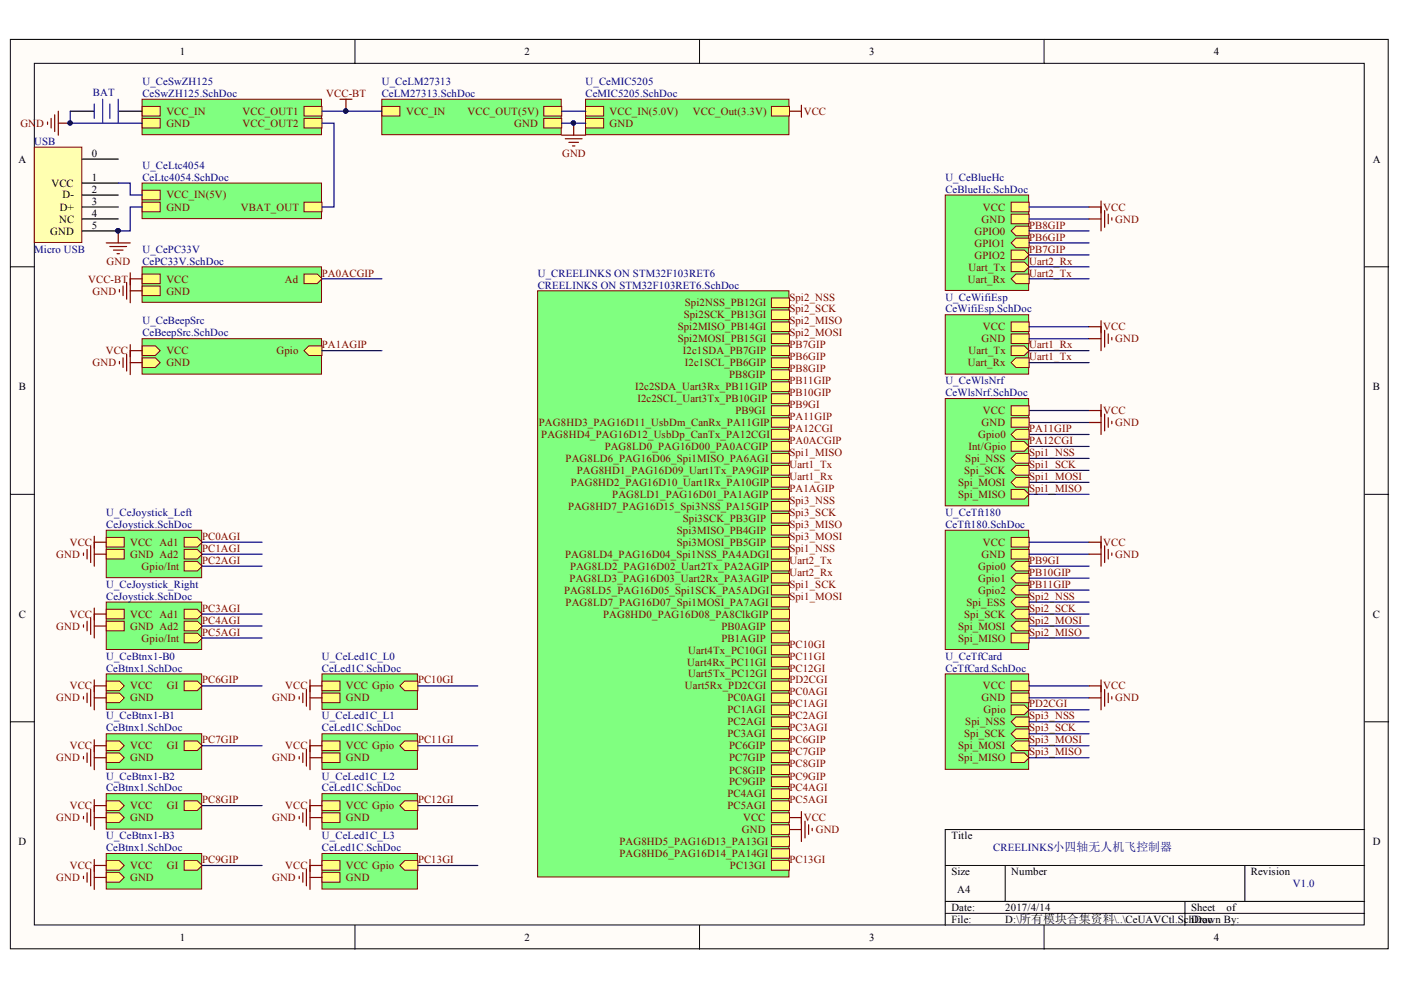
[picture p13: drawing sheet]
<svg xmlns="http://www.w3.org/2000/svg" width="297mm" height="210mm" viewBox="0 0 297 210" stroke-linecap="round" stroke-linejoin="round" font-family="sans-serif">
<defs><g id="words">
<g font-size="2.3">
<text x="38.1" y="11.7">1</text>
<text x="111.2" y="11.7">2</text>
<text x="184.3" y="11.7">3</text>
<text x="257.4" y="11.7">4</text>
<text x="3.9" y="34.5">A</text>
<text x="19.5" y="33.2">0</text>
<text x="291.1" y="34.5">A</text>
<text x="10.9" y="39.5">VCC</text>
<text x="19.5" y="38.3">1</text>
<text x="19.5" y="40.8">2</text>
<text x="12.5" y="47.2">NC</text>
<text x="12.7" y="44.7">D+</text>
<text x="13.3" y="42.1">D-</text>
<text x="19.5" y="43.4">3</text>
<text x="19.5" y="46">4</text>
<text x="10.7" y="49.8">GND</text>
<text x="19.5" y="48.5">5</text>
<text x="4" y="82.7">B</text>
<text x="291.1" y="82.7">B</text>
<text x="4" y="131">C</text>
<text x="291.1" y="131">C</text>
<text x="3.9" y="179.2">D</text>
<text x="201.7" y="177.9">Title</text>
<text x="291.1" y="179.2">D</text>
<text x="201.7" y="185.6">Size</text>
<text x="214.4" y="185.6">Number</text>
<text x="265.2" y="185.6">Revision</text>
<text x="203" y="189.4">A4</text>
<text x="201.7" y="193.2">Date:</text>
<text x="201.7" y="195.7">File:</text>
<text x="213.1" y="193.2">2017/4/14</text>
<text x="213.1" y="195.7">D:\所有模块合集资料\..\CeUAVCtl.SchDDrawn By:</text>
<text x="252.5" y="193.2">Sheet</text>
<text x="254.9" y="195.7">oc</text>
<text x="260.1" y="193.2">of</text>
<text x="38.1" y="199.5">1</text>
<text x="111.2" y="199.5">2</text>
<text x="184.3" y="199.5">3</text>
<text x="257.4" y="199.5">4</text>
</g>
<g font-size="2.3" fill="#000080">
<text x="19.7" y="20.3">BAT</text>
<text x="30.2" y="18">U_CeSwZH125</text>
<text x="30.2" y="20.5">CeSwZH125.SchDoc</text>
<text x="80.9" y="18">U_CeLM27313</text>
<text x="80.9" y="20.5">CeLM27313.SchDoc</text>
<text x="124.2" y="18">U_CeMIC5205</text>
<text x="124.2" y="20.5">CeMIC5205.SchDoc</text>
<text x="7.3" y="30.7">USB</text>
<text x="30.2" y="35.7">U_CeLtc4054</text>
<text x="30.2" y="38.3">CeLtc4054.SchDoc</text>
<text x="200.4" y="38.3">U_CeBlueHc</text>
<text x="200.4" y="40.8">CeBlueHc.SchDoc</text>
<text x="7.3" y="53.6">Micro USB</text>
<text x="30.2" y="53.6">U_CePC33V</text>
<text x="30.2" y="56.1">CePC33V.SchDoc</text>
<text x="114" y="58.6">U_CREELINKS ON STM32F103RET6</text>
<text x="114" y="61.2">CREELINKS ON STM32F103RET6.SchDoc</text>
<text x="200.4" y="63.7">U_CeWifiEsp</text>
<text x="30.2" y="68.8">U_CeBeepSrc</text>
<text x="30.2" y="71.3">CeBeepSrc.SchDoc</text>
<text x="200.4" y="66.2">CeWifiEsp.SchDoc</text>
<text x="200.4" y="81.5">U_CeWlsNrf</text>
<text x="200.4" y="84">CeWlsNrf.SchDoc</text>
<text x="22.5" y="109.4">U_CeJoystick_Left</text>
<text x="22.5" y="112">CeJoystick.SchDoc</text>
<text x="200.4" y="109.4">U_CeTft180</text>
<text x="200.4" y="112">CeTft180.SchDoc</text>
<text x="22.5" y="124.6">U_CeJoystick_Right</text>
<text x="22.5" y="127.2">CeJoystick.SchDoc</text>
<text x="22.5" y="139.8">U_CeBtnx1-B0</text>
<text x="22.5" y="142.4">CeBtnx1.SchDoc</text>
<text x="68.2" y="139.8">U_CeLed1C_L0</text>
<text x="68.2" y="142.4">CeLed1C.SchDoc</text>
<text x="200.4" y="139.8">U_CeTfCard</text>
<text x="200.4" y="142.4">CeTfCard.SchDoc</text>
<text x="22.5" y="152.5">U_CeBtnx1-B1</text>
<text x="22.5" y="155.1">CeBtnx1.SchDoc</text>
<text x="68.2" y="152.5">U_CeLed1C_L1</text>
<text x="68.2" y="155.1">CeLed1C.SchDoc</text>
<text x="22.5" y="165.3">U_CeBtnx1-B2</text>
<text x="22.5" y="167.8">CeBtnx1.SchDoc</text>
<text x="68.2" y="165.3">U_CeLed1C_L2</text>
<text x="68.2" y="167.8">CeLed1C.SchDoc</text>
<text x="22.5" y="177.9">U_CeBtnx1-B3</text>
<text x="68.2" y="177.9">U_CeLed1C_L3</text>
<text x="22.5" y="180.5">CeBtnx1.SchDoc</text>
<text x="68.2" y="180.5">CeLed1C.SchDoc</text>
</g>
<g font-size="2.3" fill="#800000">
<text x="69.2" y="20.5">VCC-BT</text>
<text x="4.3" y="26.9">GN</text>
<text x="7.7" y="26.9">D</text>
<text x="35.3" y="24.3">VCC_IN</text>
<text x="35.3" y="26.9">GND</text>
<text x="51.4" y="26.9">VCC_OUT2</text>
<text x="51.4" y="24.3">VCC_OUT1</text>
<text x="86.1" y="24.3">VCC_IN</text>
<text x="99.1" y="24.3">VCC_OUT(5V)</text>
<text x="109" y="26.9">GND</text>
<text x="129.2" y="24.3">VCC_IN(5.0V)</text>
<text x="129.2" y="26.9">GND</text>
<text x="146.9" y="24.3">VCC_Out(3.3V)</text>
<text x="170.4" y="24.3">VCC</text>
<text x="119.2" y="33.2">GND</text>
<text x="35.3" y="42.1">VCC_IN(5V)</text>
<text x="35.3" y="44.7">GND</text>
<text x="51.1" y="44.7">VBAT_OUT</text>
<text x="208.1" y="47.2">GND</text>
<text x="208.4" y="44.7">VCC</text>
<text x="233.9" y="44.7">VCC</text>
<text x="236.5" y="47.2">GND</text>
<text x="206.6" y="49.8">GPIO0</text>
<text x="206.6" y="52.3">GPIO1</text>
<text x="218.2" y="48.5">PB8GIP</text>
<text x="218.2" y="53.6">PB7GIP</text>
<text x="218.2" y="51">PB6GIP</text>
<text x="18.7" y="59.9">VCC-BT</text>
<text x="22.6" y="56.1">GND</text>
<text x="35.3" y="59.9">VCC</text>
<text x="60.4" y="59.9">Ad</text>
<text x="68.2" y="58.6">PA0ACGIP</text>
<text x="205.2" y="59.9">Uart_Rx</text>
<text x="205.3" y="57.4">Uart_Tx</text>
<text x="206.6" y="54.8">GPIO2</text>
<text x="218.2" y="58.6">Uart2_Tx</text>
<text x="218.2" y="56.1">Uart2_Rx</text>
<text x="19.6" y="62.4">GND</text>
<text x="35.3" y="62.4">GND</text>
<text x="145.2" y="65">Spi2NSS_PB12GI</text>
<text x="167.4" y="63.7">Spi2_NSS</text>
<text x="143.7" y="70.1">Spi2MISO_PB14GI</text>
<text x="145" y="67.5">Spi2SCK_PB13GI</text>
<text x="167.4" y="66.2">Spi2_SCK</text>
<text x="167.4" y="71.3">Spi2_MOSI</text>
<text x="167.4" y="68.8">Spi2_MISO</text>
<text x="208.4" y="70.1">VCC</text>
<text x="233.9" y="70.1">VCC</text>
<text x="19.6" y="77.7">GND</text>
<text x="22.4" y="75.1">VCC</text>
<text x="35.3" y="75.1">VCC</text>
<text x="35.3" y="77.7">GND</text>
<text x="58.6" y="75.1">Gpio</text>
<text x="68.2" y="73.9">PA1AGIP</text>
<text x="143.7" y="72.6">Spi2MOSI_PB15GI</text>
<text x="144.8" y="75.1">I2c1SDA_PB7GIP</text>
<text x="145.2" y="77.7">I2c1SCL_PB6GIP</text>
<text x="167.4" y="73.9">PB7GIP</text>
<text x="167.4" y="76.4">PB6GIP</text>
<text x="205.2" y="77.7">Uart_Rx</text>
<text x="205.3" y="75.1">Uart_Tx</text>
<text x="208.1" y="72.6">GND</text>
<text x="218.2" y="76.4">Uart1_Tx</text>
<text x="218.2" y="73.9">Uart1_Rx</text>
<text x="236.5" y="72.6">GND</text>
<text x="134.6" y="82.7">I2c2SDA_Uart3Rx_PB11GIP</text>
<text x="154.6" y="80.2">PB8GIP</text>
<text x="167.4" y="78.9">PB8GIP</text>
<text x="167.4" y="81.5">PB11GIP</text>
<text x="167.4" y="84">PB10GIP</text>
<text x="135.1" y="85.3">I2c2SCL_Uart3Tx_PB10GIP</text>
<text x="156" y="87.8">PB9GI</text>
<text x="167.4" y="89.1">PA11GIP</text>
<text x="167.4" y="86.5">PB9GI</text>
<text x="208.4" y="87.8">VCC</text>
<text x="233.9" y="87.8">VCC</text>
<text x="114.3" y="90.3">PAG8HD3_PAG16D11_UsbDm_CanRx_PA11GIP</text>
<text x="114.8" y="92.9">PAG8HD4_PAG16D12_UsbDp_CanTx_PA12CGI</text>
<text x="128.2" y="95.4">PAG8LD0_PAG16D00_PA0ACGIP</text>
<text x="167.4" y="94.1">PA0ACGIP</text>
<text x="167.4" y="91.6">PA12CGI</text>
<text x="205.3" y="95.4">Int/Gpio</text>
<text x="207.4" y="92.9">Gpio0</text>
<text x="208.1" y="90.3">GND</text>
<text x="218.2" y="91.6">PA11GIP</text>
<text x="218.2" y="94.1">PA12CGI</text>
<text x="236.5" y="90.3">GND</text>
<text x="119.9" y="97.9">PAG8LD6_PAG16D06_Spi1MISO_PA6AGI</text>
<text x="122.3" y="100.5">PAG8HD1_PAG16D09_Uart1Tx_PA9GIP</text>
<text x="167.4" y="99.2">Uart1_Tx</text>
<text x="167.4" y="101.7">Uart1_Rx</text>
<text x="167.4" y="96.7">Spi1_MISO</text>
<text x="204.4" y="100.5">Spi_SCK</text>
<text x="204.7" y="97.9">Spi_NSS</text>
<text x="218.2" y="99.2">Spi1_SCK</text>
<text x="218.2" y="96.7">Spi1_NSS</text>
<text x="218.2" y="101.7">Spi1_MOSI</text>
<text x="121" y="103">PAG8HD2_PAG16D10_Uart1Rx_PA10GIP</text>
<text x="129.8" y="105.6">PAG8LD1_PAG16D01_PA1AGIP</text>
<text x="167.4" y="104.4">PA1AGIP</text>
<text x="167.4" y="106.9">Spi3_NSS</text>
<text x="203.1" y="103">Spi_MOSI</text>
<text x="203.1" y="105.6">Spi_MISO</text>
<text x="218.2" y="104.4">Spi1_MISO</text>
<text x="120.4" y="108.2">PAG8HD7_PAG16D15_Spi3NSS_PA15GIP</text>
<text x="143.5" y="113.2">Spi3MISO_PB4GIP</text>
<text x="144.8" y="110.7">Spi3SCK_PB3GIP</text>
<text x="167.4" y="109.4">Spi3_SCK</text>
<text x="167.4" y="112">Spi3_MISO</text>
<text x="11.9" y="118.3">GND</text>
<text x="14.8" y="115.8">VCC</text>
<text x="27.6" y="115.8">VCC Ad1</text>
<text x="27.6" y="118.3">GND Ad2</text>
<text x="42.9" y="114.5">PC0AGI</text>
<text x="42.9" y="117">PC1AGI</text>
<text x="42.9" y="119.6">PC2AGI</text>
<text x="119.8" y="118.3">PAG8LD4_PAG16D04_Spi1NSS_PA4ADGI</text>
<text x="143.5" y="115.8">Spi3MOSI_PB5GIP</text>
<text x="167.4" y="119.6">Uart2_Tx</text>
<text x="167.4" y="117">Spi1_NSS</text>
<text x="167.4" y="114.5">Spi3_MOSI</text>
<text x="208.1" y="118.3">GND</text>
<text x="208.4" y="115.8">VCC</text>
<text x="218.2" y="119.6">PB9GI</text>
<text x="233.9" y="115.8">VCC</text>
<text x="236.5" y="118.3">GND</text>
<text x="30" y="120.8">Gpio/Int</text>
<text x="119.6" y="125.9">PAG8LD5_PAG16D05_Spi1SCK_PA5ADGI</text>
<text x="120.8" y="123.4">PAG8LD3_PAG16D03_Uart2Rx_PA3AGIP</text>
<text x="120.9" y="120.8">PAG8LD2_PAG16D02_Uart2Tx_PA2AGIP</text>
<text x="167.4" y="122.1">Uart2_Rx</text>
<text x="167.4" y="124.6">Spi1_SCK</text>
<text x="207.4" y="125.9">Gpio2</text>
<text x="207.4" y="120.8">Gpio0</text>
<text x="207.4" y="123.4">Gpio1</text>
<text x="218.2" y="124.6">PB11GIP</text>
<text x="218.2" y="122.1">PB10GIP</text>
<text x="14.8" y="131">VCC</text>
<text x="27.6" y="131">VCC Ad1</text>
<text x="42.9" y="129.7">PC3AGI</text>
<text x="119.9" y="128.4">PAG8LD7_PAG16D07_Spi1MOSI_PA7AGI</text>
<text x="127.9" y="131">PAG8HD0_PAG16D08_PA8ClkGIP</text>
<text x="167.4" y="127.2">Spi1_MOSI</text>
<text x="204.4" y="131">Spi_SCK</text>
<text x="204.9" y="128.4">Spi_ESS</text>
<text x="218.2" y="129.7">Spi2_SCK</text>
<text x="218.2" y="127.2">Spi2_NSS</text>
<text x="11.9" y="133.5">GND</text>
<text x="27.6" y="133.5">GND Ad2</text>
<text x="30" y="136">Gpio/Int</text>
<text x="42.9" y="132.2">PC4AGI</text>
<text x="42.9" y="134.8">PC5AGI</text>
<text x="153" y="133.5">PB0AGIP</text>
<text x="153" y="136">PB1AGIP</text>
<text x="167.4" y="137.3">PC10GI</text>
<text x="203.1" y="133.5">Spi_MOSI</text>
<text x="203.1" y="136">Spi_MISO</text>
<text x="218.2" y="132.2">Spi2_MOSI</text>
<text x="218.2" y="134.8">Spi2_MISO</text>
<text x="145.7" y="141.1">Uart4Rx_PC11GI</text>
<text x="145.9" y="138.6">Uart4Tx_PC10GI</text>
<text x="145.9" y="143.6">Uart5Tx_PC12GI</text>
<text x="167.4" y="139.8">PC11GI</text>
<text x="167.4" y="142.4">PC12GI</text>
<text x="11.9" y="148.7">GND</text>
<text x="14.8" y="146.2">VCC</text>
<text x="27.6" y="146.2">VCC</text>
<text x="27.6" y="148.7">GND</text>
<text x="35.4" y="146.2">GI</text>
<text x="42.9" y="144.9">PC6GIP</text>
<text x="57.7" y="148.7">GND</text>
<text x="60.5" y="146.2">VCC</text>
<text x="73.3" y="146.2">VCC Gpio</text>
<text x="73.3" y="148.7">GND</text>
<text x="88.6" y="144.9">PC10GI</text>
<text x="145.2" y="146.2">Uart5Rx_PD2CGI</text>
<text x="154.3" y="148.7">PC0AGI</text>
<text x="167.4" y="147.4">PC0AGI</text>
<text x="167.4" y="150">PC1AGI</text>
<text x="167.4" y="144.9">PD2CGI</text>
<text x="208.1" y="148.7">GND</text>
<text x="208.4" y="146.2">VCC</text>
<text x="218.2" y="150">PD2CGI</text>
<text x="233.9" y="146.2">VCC</text>
<text x="236.5" y="148.7">GND</text>
<text x="154.3" y="151.2">PC1AGI</text>
<text x="154.3" y="153.8">PC2AGI</text>
<text x="167.4" y="152.5">PC2AGI</text>
<text x="167.4" y="155.1">PC3AGI</text>
<text x="204.7" y="153.8">Spi_NSS</text>
<text x="208.6" y="151.2">Gpio</text>
<text x="218.2" y="155.1">Spi3_SCK</text>
<text x="218.2" y="152.5">Spi3_NSS</text>
<text x="11.9" y="161.4">GND</text>
<text x="14.8" y="158.9">VCC</text>
<text x="27.6" y="158.9">VCC</text>
<text x="27.6" y="161.4">GND</text>
<text x="35.4" y="158.9">GI</text>
<text x="42.9" y="157.6">PC7GIP</text>
<text x="57.7" y="161.4">GND</text>
<text x="60.5" y="158.9">VCC</text>
<text x="73.3" y="158.9">VCC Gpio</text>
<text x="73.3" y="161.4">GND</text>
<text x="88.6" y="157.6">PC11GI</text>
<text x="154.3" y="156.3">PC3AGI</text>
<text x="154.6" y="158.9">PC6GIP</text>
<text x="154.6" y="161.4">PC7GIP</text>
<text x="167.4" y="157.6">PC6GIP</text>
<text x="167.4" y="160.1">PC7GIP</text>
<text x="203.1" y="158.9">Spi_MOSI</text>
<text x="203.1" y="161.4">Spi_MISO</text>
<text x="204.4" y="156.3">Spi_SCK</text>
<text x="218.2" y="157.6">Spi3_MOSI</text>
<text x="218.2" y="160.1">Spi3_MISO</text>
<text x="154.6" y="164">PC8GIP</text>
<text x="154.6" y="166.5">PC9GIP</text>
<text x="167.4" y="167.8">PC4AGI</text>
<text x="167.4" y="162.7">PC8GIP</text>
<text x="167.4" y="165.3">PC9GIP</text>
<text x="14.8" y="171.6">VCC</text>
<text x="27.6" y="171.6">VCC</text>
<text x="35.4" y="171.6">GI</text>
<text x="42.9" y="170.3">PC8GIP</text>
<text x="60.5" y="171.6">VCC</text>
<text x="73.3" y="171.6">VCC Gpio</text>
<text x="88.6" y="170.3">PC12GI</text>
<text x="154.3" y="169.1">PC4AGI</text>
<text x="154.3" y="171.6">PC5AGI</text>
<text x="167.4" y="170.3">PC5AGI</text>
<text x="11.9" y="174.1">GND</text>
<text x="27.6" y="174.1">GND</text>
<text x="57.7" y="174.1">GND</text>
<text x="73.3" y="174.1">GND</text>
<text x="131.3" y="179.2">PAG8HD5_PAG16D13_PA13GI</text>
<text x="157.3" y="176.7">GND</text>
<text x="157.6" y="174.1">VCC</text>
<text x="170.4" y="174.1">VCC</text>
<text x="172.9" y="176.7">GND</text>
<text x="14.8" y="184.3">VCC</text>
<text x="27.6" y="184.3">VCC</text>
<text x="35.4" y="184.3">GI</text>
<text x="42.9" y="183">PC9GIP</text>
<text x="60.5" y="184.3">VCC</text>
<text x="73.3" y="184.3">VCC Gpio</text>
<text x="88.6" y="183">PC13GI</text>
<text x="131.3" y="181.8">PAG8HD6_PAG16D14_PA14GI</text>
<text x="154.8" y="184.3">PC13GI</text>
<text x="167.4" y="183">PC13GI</text>
<text x="11.9" y="186.8">GND</text>
<text x="27.6" y="186.8">GND</text>
<text x="57.7" y="186.8">GND</text>
<text x="73.3" y="186.8">GND</text>
</g>
<g font-size="2.3" fill="#11037f">
<text x="210.6" y="180.5">CREELINKS小四轴无人机飞控制器</text>
<text x="274.1" y="188.1">V1.0</text>
</g>
</g></defs>
<g fill="#fffcf8" stroke="#000" stroke-width=".21">
<path d="M2.2 8.4h292.1v192.8h-292.1z"/>
<path d="M7.3 13.4h281.9v182.7h-281.9z"/>
</g>
<g fill="none" stroke="#000" stroke-width=".21">
<path d="M75.3 8.4v5M148.3 8.4v5M221.4 8.4v5M2.2 56.6h5.1M289.3 56.6h5.1M2.2 104.8h5.1M289.3 104.8h5.1M2.2 153h5.1M289.3 153h5.1M289.3 175.9h-88.9v20.3M75.3 196.2v5.1M148.3 196.2v5.1"/>
<path d="M200.4 183.5h88.9M200.4 191.1h88.9M200.4 193.7h88.9M213.1 183.5v7.6M221.4 196.2v5.1M251.2 191.1v5.1M263.9 183.5v7.6"/>
</g>
<path d="M22.5 112.4h20.3v10.1h-20.3z" fill="#80ff80" stroke="#800000" stroke-width=".21"/>
<path d="M39 113.9h2.8l1.1 1.1-1.1 1h-2.8z" fill-rule="evenodd" fill="#ffff80"/>
<path d="M39 113.9h2.8l1.1 1.1-1.1 1h-2.8z" fill="none" stroke="#800000" stroke-width=".21"/>
<path d="M39 116.5h2.8l1.1 1-1.1 1h-2.8z" fill-rule="evenodd" fill="#ffff80"/>
<path d="M39 116.5h2.8l1.1 1-1.1 1h-2.8z" fill="none" stroke="#800000" stroke-width=".21"/>
<path d="M39 119h2.8l1.1 1-1.1 1.1h-2.8z" fill-rule="evenodd" fill="#ffff80"/>
<path d="M39 119h2.8l1.1 1-1.1 1.1h-2.8z" fill="none" stroke="#800000" stroke-width=".21"/>
<path d="M22.5 113.9h3.8v2.1h-3.8z" fill-rule="evenodd" fill="#ffff80"/>
<path d="M22.5 113.9h3.8v2.1h-3.8z" fill="none" stroke="#800000" stroke-width=".21"/>
<path d="M22.5 116.5h3.8v2h-3.8z" fill-rule="evenodd" fill="#ffff80"/>
<path d="M22.5 116.5h3.8v2h-3.8z" fill="none" stroke="#800000" stroke-width=".21"/>
<path d="M22.5 127.7h20.3v10h-20.3z" fill="#80ff80" stroke="#800000" stroke-width=".21"/>
<path d="M39 129.2h2.8l1.1 1-1.1 1h-2.8z" fill-rule="evenodd" fill="#ffff80"/>
<path d="M39 129.2h2.8l1.1 1-1.1 1h-2.8z" fill="none" stroke="#800000" stroke-width=".21"/>
<path d="M39 131.7h2.8l1.1 1-1.1 1h-2.8z" fill-rule="evenodd" fill="#ffff80"/>
<path d="M39 131.7h2.8l1.1 1-1.1 1h-2.8z" fill="none" stroke="#800000" stroke-width=".21"/>
<path d="M39 134.3h2.8l1.1 1-1.1 1h-2.8z" fill-rule="evenodd" fill="#ffff80"/>
<path d="M39 134.3h2.8l1.1 1-1.1 1h-2.8z" fill="none" stroke="#800000" stroke-width=".21"/>
<path d="M22.5 129.2h3.8v2h-3.8z" fill-rule="evenodd" fill="#ffff80"/>
<path d="M22.5 129.2h3.8v2h-3.8z" fill="none" stroke="#800000" stroke-width=".21"/>
<path d="M22.5 131.7h3.8v2h-3.8z" fill-rule="evenodd" fill="#ffff80"/>
<path d="M22.5 131.7h3.8v2h-3.8z" fill="none" stroke="#800000" stroke-width=".21"/>
<path d="M30.1 21h38.1v7.6h-38.1z" fill="#80ff80" stroke="#800000" stroke-width=".21"/>
<path d="M30.2 22.6h3.8v2h-3.8z" fill-rule="evenodd" fill="#ffff80"/>
<path d="M30.2 22.6h3.8v2h-3.8z" fill="none" stroke="#800000" stroke-width=".21"/>
<path d="M30.2 25.1h3.8v2h-3.8z" fill-rule="evenodd" fill="#ffff80"/>
<path d="M30.2 25.1h3.8v2h-3.8z" fill="none" stroke="#800000" stroke-width=".21"/>
<path d="M64.5 25.1h3.8v2h-3.8z" fill-rule="evenodd" fill="#ffff80"/>
<path d="M64.5 25.1h3.8v2h-3.8z" fill="none" stroke="#800000" stroke-width=".21"/>
<path d="M64.5 22.6h3.8v2h-3.8z" fill-rule="evenodd" fill="#ffff80"/>
<path d="M64.5 22.6h3.8v2h-3.8z" fill="none" stroke="#800000" stroke-width=".21"/>
<path d="M30.1 56.6h38.1v7.5h-38.1z" fill="#80ff80" stroke="#800000" stroke-width=".21"/>
<path d="M30.2 58.1h3.8v2h-3.8z" fill-rule="evenodd" fill="#ffff80"/>
<path d="M30.2 58.1h3.8v2h-3.8z" fill="none" stroke="#800000" stroke-width=".21"/>
<path d="M30.2 60.6h3.8v2.1h-3.8z" fill-rule="evenodd" fill="#ffff80"/>
<path d="M30.2 60.6h3.8v2.1h-3.8z" fill="none" stroke="#800000" stroke-width=".21"/>
<path d="M64.5 58.1h2.8l1 1-1 1h-2.8z" fill-rule="evenodd" fill="#ffff80"/>
<path d="M64.5 58.1h2.8l1 1-1 1h-2.8z" fill="none" stroke="#800000" stroke-width=".21"/>
<path d="M30.1 38.8h38.1v7.6h-38.1z" fill="#80ff80" stroke="#800000" stroke-width=".21"/>
<path d="M30.2 40.3h3.8v2.1h-3.8z" fill-rule="evenodd" fill="#ffff80"/>
<path d="M30.2 40.3h3.8v2.1h-3.8z" fill="none" stroke="#800000" stroke-width=".21"/>
<path d="M30.2 42.9h3.8v2h-3.8z" fill-rule="evenodd" fill="#ffff80"/>
<path d="M30.2 42.9h3.8v2h-3.8z" fill="none" stroke="#800000" stroke-width=".21"/>
<path d="M64.5 42.9h3.8v2h-3.8z" fill-rule="evenodd" fill="#ffff80"/>
<path d="M64.5 42.9h3.8v2h-3.8z" fill="none" stroke="#800000" stroke-width=".21"/>
<path d="M14.9 23.6h5.1M25.1 23.6h5.1" fill="none" stroke="#000" stroke-width=".25"/>
<path d="M20 22.1v3M21.8 21v5.1M23.3 22.1v3M25.1 21v5.1" fill="none" stroke="#00f" stroke-width=".25"/>
<g fill="none" stroke="#800000" stroke-width=".25">
<path d="M10.1 25.9v.5M10.8 25.1v2M11.6 24.3v3.6M12.4 23.6v5.1M12.4 26.1h2.5M72.1 21h2.5M73.4 21v2.6M26.8 59.9v3.5M27.6 57.8v6.4M27.6 59.1h2.6M25.3 61.4v.5M26.1 60.6v2.1"/>
<path d="M27.6 61.7h2.6"/>
</g>
<g fill="#000080" stroke="#000080" stroke-width=".21">
<circle cx="14.9" cy="26.1" r=".46"/>
<circle cx="73.3" cy="23.5" r=".46"/>
</g>
<path d="M7.3 31.2h10v20.2h-10z" fill="#ffffb0" stroke="#800000" stroke-width=".21"/>
<path d="M17.4 38.8h7.7M17.4 33.7h7.7M17.4 41.4h7.7M17.4 43.9h7.7M17.4 46.4h7.7M17.4 49h7.7" fill="none" stroke="#000" stroke-width=".25"/>
<g fill="#000080" stroke="#000080" stroke-width=".21">
<circle cx="25" cy="48.9" r=".46"/>
<circle cx="14.9" cy="26.1" r=".46"/>
</g>
<path d="M22.5 51.5h5.1M23.3 52.3h3.5M24.1 53h2M24.8 53.8h.5M25.1 49v2.5" fill="none" stroke="#800000" stroke-width=".25"/>
<path d="M14.9 23.6v2.5h15.3M25.1 38.8h2.5v2.6h2.6M68.3 26.1h2.5v17.8h-2.5M30.2 43.9h-2.6v5.1h-2.5" fill="none" stroke="#000080" stroke-width=".25"/>
<path d="M22.5 142.9h20.3v7.5h-20.3z" fill="#80ff80" stroke="#800000" stroke-width=".21"/>
<path d="M22.5 144.4h2.8l1 1-1 1h-2.8z" fill-rule="evenodd" fill="#ffff80"/>
<path d="M22.5 144.4h2.8l1 1-1 1h-2.8z" fill="none" stroke="#800000" stroke-width=".21"/>
<path d="M22.5 146.9h2.8l1 1.1-1 1h-2.8z" fill-rule="evenodd" fill="#ffff80"/>
<path d="M22.5 146.9h2.8l1 1.1-1 1h-2.8z" fill="none" stroke="#800000" stroke-width=".21"/>
<path d="M39 144.4h2.8l1.1 1-1.1 1h-2.8z" fill-rule="evenodd" fill="#ffff80"/>
<path d="M39 144.4h2.8l1.1 1-1.1 1h-2.8z" fill="none" stroke="#800000" stroke-width=".21"/>
<path d="M22.5 155.6h20.3v7.5h-20.3z" fill="#80ff80" stroke="#800000" stroke-width=".21"/>
<path d="M22.5 157.1h2.8l1 1-1 1h-2.8z" fill-rule="evenodd" fill="#ffff80"/>
<path d="M22.5 157.1h2.8l1 1-1 1h-2.8z" fill="none" stroke="#800000" stroke-width=".21"/>
<path d="M22.5 159.6h2.8l1 1.1-1 1h-2.8z" fill-rule="evenodd" fill="#ffff80"/>
<path d="M22.5 159.6h2.8l1 1.1-1 1h-2.8z" fill="none" stroke="#800000" stroke-width=".21"/>
<path d="M39 157.1h2.8l1.1 1-1.1 1h-2.8z" fill-rule="evenodd" fill="#ffff80"/>
<path d="M39 157.1h2.8l1.1 1-1.1 1h-2.8z" fill="none" stroke="#800000" stroke-width=".21"/>
<path d="M22.5 168.3h20.3v7.5h-20.3z" fill="#80ff80" stroke="#800000" stroke-width=".21"/>
<path d="M22.5 169.8h2.8l1 1-1 1h-2.8z" fill-rule="evenodd" fill="#ffff80"/>
<path d="M22.5 169.8h2.8l1 1-1 1h-2.8z" fill="none" stroke="#800000" stroke-width=".21"/>
<path d="M22.5 172.3h2.8l1 1-1 1.1h-2.8z" fill-rule="evenodd" fill="#ffff80"/>
<path d="M22.5 172.3h2.8l1 1-1 1.1h-2.8z" fill="none" stroke="#800000" stroke-width=".21"/>
<path d="M39 169.8h2.8l1.1 1-1.1 1h-2.8z" fill-rule="evenodd" fill="#ffff80"/>
<path d="M39 169.8h2.8l1.1 1-1.1 1h-2.8z" fill="none" stroke="#800000" stroke-width=".21"/>
<path d="M22.5 181h20.3v7.5h-20.3z" fill="#80ff80" stroke="#800000" stroke-width=".21"/>
<path d="M22.5 182.5h2.8l1 1-1 1h-2.8z" fill-rule="evenodd" fill="#ffff80"/>
<path d="M22.5 182.5h2.8l1 1-1 1h-2.8z" fill="none" stroke="#800000" stroke-width=".21"/>
<path d="M22.5 185h2.8l1 1-1 1.1h-2.8z" fill-rule="evenodd" fill="#ffff80"/>
<path d="M22.5 185h2.8l1 1-1 1.1h-2.8z" fill="none" stroke="#800000" stroke-width=".21"/>
<path d="M39 182.5h2.8l1.1 1-1.1 1h-2.8z" fill-rule="evenodd" fill="#ffff80"/>
<path d="M39 182.5h2.8l1.1 1-1.1 1h-2.8z" fill="none" stroke="#800000" stroke-width=".21"/>
<path d="M200.4 41.4h17.7v20.2h-17.7z" fill="#80ff80" stroke="#800000" stroke-width=".21"/>
<path d="M214.4 55.6h2.8l1 1-1 1h-2.8z" fill-rule="evenodd" fill="#ffff80"/>
<path d="M214.4 55.6h2.8l1 1-1 1h-2.8z" fill="none" stroke="#800000" stroke-width=".21"/>
<path d="M214.4 59.1l1-1h2.8v2h-2.8z" fill-rule="evenodd" fill="#ffff80"/>
<path d="M214.4 59.1l1-1h2.8v2h-2.8z" fill="none" stroke="#800000" stroke-width=".21"/>
<path d="M214.4 49l1-1h2.8v2h-2.8z" fill-rule="evenodd" fill="#ffff80"/>
<path d="M214.4 49l1-1h2.8v2h-2.8z" fill="none" stroke="#800000" stroke-width=".21"/>
<path d="M214.4 51.5l1-1h2.8v2h-2.8z" fill-rule="evenodd" fill="#ffff80"/>
<path d="M214.4 51.5l1-1h2.8v2h-2.8z" fill="none" stroke="#800000" stroke-width=".21"/>
<path d="M214.4 53h2.8l1 1-1 1.1h-2.8z" fill-rule="evenodd" fill="#ffff80"/>
<path d="M214.4 53h2.8l1 1-1 1.1h-2.8z" fill="none" stroke="#800000" stroke-width=".21"/>
<path d="M214.4 45.4h3.8v2h-3.8z" fill-rule="evenodd" fill="#ffff80"/>
<path d="M214.4 45.4h3.8v2h-3.8z" fill="none" stroke="#800000" stroke-width=".21"/>
<path d="M214.4 42.9h3.8v2h-3.8z" fill-rule="evenodd" fill="#ffff80"/>
<path d="M214.4 42.9h3.8v2h-3.8z" fill="none" stroke="#800000" stroke-width=".21"/>
<path d="M200.4 112.4h17.7v25.3h-17.7z" fill="#80ff80" stroke="#800000" stroke-width=".21"/>
<path d="M214.4 125.1l1-1h2.8v2h-2.8z" fill-rule="evenodd" fill="#ffff80"/>
<path d="M214.4 125.1l1-1h2.8v2h-2.8z" fill="none" stroke="#800000" stroke-width=".21"/>
<path d="M214.4 120l1-1h2.8v2.1h-2.8z" fill-rule="evenodd" fill="#ffff80"/>
<path d="M214.4 120l1-1h2.8v2.1h-2.8z" fill="none" stroke="#800000" stroke-width=".21"/>
<path d="M214.4 122.6l1-1h2.8v2h-2.8z" fill-rule="evenodd" fill="#ffff80"/>
<path d="M214.4 122.6l1-1h2.8v2h-2.8z" fill="none" stroke="#800000" stroke-width=".21"/>
<path d="M214.4 127.7l1-1.1h2.8v2.1h-2.8z" fill-rule="evenodd" fill="#ffff80"/>
<path d="M214.4 127.7l1-1.1h2.8v2.1h-2.8z" fill="none" stroke="#800000" stroke-width=".21"/>
<path d="M214.4 130.2l1-1h2.8v2h-2.8z" fill-rule="evenodd" fill="#ffff80"/>
<path d="M214.4 130.2l1-1h2.8v2h-2.8z" fill="none" stroke="#800000" stroke-width=".21"/>
<path d="M214.4 132.7l1-1h2.8v2h-2.8z" fill-rule="evenodd" fill="#ffff80"/>
<path d="M214.4 132.7l1-1h2.8v2h-2.8z" fill="none" stroke="#800000" stroke-width=".21"/>
<path d="M214.4 134.3h3.8v2h-3.8z" fill-rule="evenodd" fill="#ffff80"/>
<path d="M214.4 134.3h3.8v2h-3.8z" fill="none" stroke="#800000" stroke-width=".21"/>
<path d="M214.4 113.9h3.8v2.1h-3.8z" fill-rule="evenodd" fill="#ffff80"/>
<path d="M214.4 113.9h3.8v2.1h-3.8z" fill="none" stroke="#800000" stroke-width=".21"/>
<path d="M214.4 116.5h3.8v2h-3.8z" fill-rule="evenodd" fill="#ffff80"/>
<path d="M214.4 116.5h3.8v2h-3.8z" fill="none" stroke="#800000" stroke-width=".21"/>
<path d="M200.4 66.7h17.7v12.6h-17.7z" fill="#80ff80" stroke="#800000" stroke-width=".21"/>
<path d="M214.4 73.3h2.8l1 1-1 1.1h-2.8z" fill-rule="evenodd" fill="#ffff80"/>
<path d="M214.4 73.3h2.8l1 1-1 1.1h-2.8z" fill="none" stroke="#800000" stroke-width=".21"/>
<path d="M214.4 76.9l1-1h2.8v2h-2.8z" fill-rule="evenodd" fill="#ffff80"/>
<path d="M214.4 76.9l1-1h2.8v2h-2.8z" fill="none" stroke="#800000" stroke-width=".21"/>
<path d="M214.4 68.3h3.8v2h-3.8z" fill-rule="evenodd" fill="#ffff80"/>
<path d="M214.4 68.3h3.8v2h-3.8z" fill="none" stroke="#800000" stroke-width=".21"/>
<path d="M214.4 70.8h3.8v2h-3.8z" fill-rule="evenodd" fill="#ffff80"/>
<path d="M214.4 70.8h3.8v2h-3.8z" fill="none" stroke="#800000" stroke-width=".21"/>
<path d="M68.3 142.9h20.2v7.5h-20.2z" fill="#80ff80" stroke="#800000" stroke-width=".21"/>
<path d="M84.8 145.4l1-1h2.8v2h-2.8z" fill-rule="evenodd" fill="#ffff80"/>
<path d="M84.8 145.4l1-1h2.8v2h-2.8z" fill="none" stroke="#800000" stroke-width=".21"/>
<path d="M68.3 144.4h3.8v2h-3.8z" fill-rule="evenodd" fill="#ffff80"/>
<path d="M68.3 144.4h3.8v2h-3.8z" fill="none" stroke="#800000" stroke-width=".21"/>
<path d="M68.3 146.9h3.8v2.1h-3.8z" fill-rule="evenodd" fill="#ffff80"/>
<path d="M68.3 146.9h3.8v2.1h-3.8z" fill="none" stroke="#800000" stroke-width=".21"/>
<path d="M68.3 155.6h20.2v7.5h-20.2z" fill="#80ff80" stroke="#800000" stroke-width=".21"/>
<path d="M84.8 158.1l1-1h2.8v2h-2.8z" fill-rule="evenodd" fill="#ffff80"/>
<path d="M84.8 158.1l1-1h2.8v2h-2.8z" fill="none" stroke="#800000" stroke-width=".21"/>
<path d="M68.3 157.1h3.8v2h-3.8z" fill-rule="evenodd" fill="#ffff80"/>
<path d="M68.3 157.1h3.8v2h-3.8z" fill="none" stroke="#800000" stroke-width=".21"/>
<path d="M68.3 159.6h3.8v2.1h-3.8z" fill-rule="evenodd" fill="#ffff80"/>
<path d="M68.3 159.6h3.8v2.1h-3.8z" fill="none" stroke="#800000" stroke-width=".21"/>
<path d="M68.3 168.3h20.2v7.5h-20.2z" fill="#80ff80" stroke="#800000" stroke-width=".21"/>
<path d="M84.8 170.8l1-1h2.8v2h-2.8z" fill-rule="evenodd" fill="#ffff80"/>
<path d="M84.8 170.8l1-1h2.8v2h-2.8z" fill="none" stroke="#800000" stroke-width=".21"/>
<path d="M68.3 169.8h3.8v2h-3.8z" fill-rule="evenodd" fill="#ffff80"/>
<path d="M68.3 169.8h3.8v2h-3.8z" fill="none" stroke="#800000" stroke-width=".21"/>
<path d="M68.3 172.3h3.8v2.1h-3.8z" fill-rule="evenodd" fill="#ffff80"/>
<path d="M68.3 172.3h3.8v2.1h-3.8z" fill="none" stroke="#800000" stroke-width=".21"/>
<path d="M68.3 181h20.2v7.5h-20.2z" fill="#80ff80" stroke="#800000" stroke-width=".21"/>
<path d="M84.8 183.5l1-1h2.8v2h-2.8z" fill-rule="evenodd" fill="#ffff80"/>
<path d="M84.8 183.5l1-1h2.8v2h-2.8z" fill="none" stroke="#800000" stroke-width=".21"/>
<path d="M68.3 182.5h3.8v2h-3.8z" fill-rule="evenodd" fill="#ffff80"/>
<path d="M68.3 182.5h3.8v2h-3.8z" fill="none" stroke="#800000" stroke-width=".21"/>
<path d="M68.3 185h3.8v2.1h-3.8z" fill-rule="evenodd" fill="#ffff80"/>
<path d="M68.3 185h3.8v2.1h-3.8z" fill="none" stroke="#800000" stroke-width=".21"/>
<path d="M30.1 71.8h38.1v7.5h-38.1z" fill="#80ff80" stroke="#800000" stroke-width=".21"/>
<path d="M30.2 73.3h2.7l1.1 1-1.1 1.1h-2.7z" fill-rule="evenodd" fill="#ffff80"/>
<path d="M30.2 73.3h2.7l1.1 1-1.1 1.1h-2.7z" fill="none" stroke="#800000" stroke-width=".21"/>
<path d="M30.2 75.9h2.7l1.1 1-1.1 1h-2.7z" fill-rule="evenodd" fill="#ffff80"/>
<path d="M30.2 75.9h2.7l1.1 1-1.1 1h-2.7z" fill="none" stroke="#800000" stroke-width=".21"/>
<path d="M64.5 74.3l1-1h2.8v2.1h-2.8z" fill-rule="evenodd" fill="#ffff80"/>
<path d="M64.5 74.3l1-1h2.8v2.1h-2.8z" fill="none" stroke="#800000" stroke-width=".21"/>
<path d="M200.4 142.9h17.7v20.2h-17.7z" fill="#80ff80" stroke="#800000" stroke-width=".21"/>
<path d="M214.4 144.4h3.8v2h-3.8z" fill-rule="evenodd" fill="#ffff80"/>
<path d="M214.4 144.4h3.8v2h-3.8z" fill="none" stroke="#800000" stroke-width=".21"/>
<path d="M214.4 146.9h3.8v2.1h-3.8z" fill-rule="evenodd" fill="#ffff80"/>
<path d="M214.4 146.9h3.8v2.1h-3.8z" fill="none" stroke="#800000" stroke-width=".21"/>
<path d="M214.4 149.5h2.8l1 1-1 1h-2.8z" fill-rule="evenodd" fill="#ffff80"/>
<path d="M214.4 149.5h2.8l1 1-1 1h-2.8z" fill="none" stroke="#800000" stroke-width=".21"/>
<path d="M214.4 153l1-1h2.8v2.1h-2.8z" fill-rule="evenodd" fill="#ffff80"/>
<path d="M214.4 153l1-1h2.8v2.1h-2.8z" fill="none" stroke="#800000" stroke-width=".21"/>
<path d="M214.4 155.6l1-1h2.8v2h-2.8z" fill-rule="evenodd" fill="#ffff80"/>
<path d="M214.4 155.6l1-1h2.8v2h-2.8z" fill="none" stroke="#800000" stroke-width=".21"/>
<path d="M214.4 158.1l1-1h2.8v2h-2.8z" fill-rule="evenodd" fill="#ffff80"/>
<path d="M214.4 158.1l1-1h2.8v2h-2.8z" fill="none" stroke="#800000" stroke-width=".21"/>
<path d="M214.4 159.6h2.8l1 1.1-1 1h-2.8z" fill-rule="evenodd" fill="#ffff80"/>
<path d="M214.4 159.6h2.8l1 1.1-1 1h-2.8z" fill="none" stroke="#800000" stroke-width=".21"/>
<g fill="none" stroke="#000080" stroke-width=".25">
<path d="M68.3 59.1h12.7M218.2 56.6h12.7M218.2 59.1h12.7M218.2 51.5h12.7M218.2 54h12.7M218.2 46.4h12.7M218.2 49h12.7M218.2 43.9h12.7M68.3 74.3h12.7M218.2 76.9h12.7M218.2 71.8h12.7M218.2 74.3h12.7"/>
<path d="M218.2 69.3h12.7M218.2 97.2h12.7M218.2 99.7h12.7M218.2 92.1h12.7M218.2 94.7h12.7M218.2 89.6h12.7M218.2 87h12.7M42.9 115h12.7M42.9 117.5h12.7M218.2 102.3h12.7M218.2 104.8h12.7M218.2 115h12.7"/>
<path d="M218.2 117.5h12.7M42.9 132.7h12.7M42.9 135.3h12.7M42.9 130.2h12.7M42.9 120h12.7M218.2 132.7h12.7M218.2 135.3h12.7M218.2 127.7h12.7M218.2 130.2h12.7M218.2 122.6h12.7M218.2 125.1h12.7M218.2 120h12.7"/>
<path d="M42.9 158.1h12.7M42.9 145.4h12.7M88.6 158.1h12.7M88.6 145.4h12.7M218.2 158.1h12.7M218.2 153h12.7M218.2 155.6h12.7M218.2 148h12.7M218.2 150.5h12.7M218.2 145.4h12.7M42.9 170.8h12.7M88.6 170.8h12.7"/>
<path d="M218.2 160.7h12.7M42.9 183.5h12.7M88.6 183.5h12.7"/>
</g>
<g fill="none" stroke="#800000" stroke-width=".25">
<path d="M230.9 46.4h2.5M230.9 43.9h2.5M233.4 42.6v6.4M234.2 44.7v3.5M235 45.4v2M235.7 46.2v.5M230.9 71.8h2.5M230.9 69.3h2.5M233.4 68v6.3M234.2 70v3.6M235 70.8v2M235.7 71.6v.5"/>
<path d="M230.9 89.6h2.5M230.9 87h2.5M233.4 85.8v6.3M234.2 87.8v3.6M235 88.6v2M235.7 89.3v.5M230.9 117.5h2.5M230.9 115h2.5M233.4 113.7v6.3M234.2 115.7v3.6M235 116.5v2M235.7 117.2v.6"/>
<path d="M230.9 148h2.5M230.9 145.4h2.5M233.4 144.2v6.3M234.2 146.2v3.5M235 146.9v2.1M235.7 147.7v.5"/>
</g>
<path d="M80.9 21h38.1v7.6h-38.1z" fill="#80ff80" stroke="#800000" stroke-width=".21"/>
<path d="M81 22.6h3.8v2h-3.8z" fill-rule="evenodd" fill="#ffff80"/>
<path d="M81 22.6h3.8v2h-3.8z" fill="none" stroke="#800000" stroke-width=".21"/>
<path d="M115.3 25.1h3.8v2h-3.8z" fill-rule="evenodd" fill="#ffff80"/>
<path d="M115.3 25.1h3.8v2h-3.8z" fill="none" stroke="#800000" stroke-width=".21"/>
<path d="M115.3 22.6h3.8v2h-3.8z" fill-rule="evenodd" fill="#ffff80"/>
<path d="M115.3 22.6h3.8v2h-3.8z" fill="none" stroke="#800000" stroke-width=".21"/>
<path d="M124.1 21h43.2v7.6h-43.2z" fill="#80ff80" stroke="#800000" stroke-width=".21"/>
<path d="M124.2 22.6h3.8v2h-3.8z" fill-rule="evenodd" fill="#ffff80"/>
<path d="M124.2 22.6h3.8v2h-3.8z" fill="none" stroke="#800000" stroke-width=".21"/>
<path d="M163.6 22.6h3.8v2h-3.8z" fill-rule="evenodd" fill="#ffff80"/>
<path d="M163.6 22.6h3.8v2h-3.8z" fill="none" stroke="#800000" stroke-width=".21"/>
<path d="M124.2 25.1h3.8v2h-3.8z" fill-rule="evenodd" fill="#ffff80"/>
<path d="M124.2 25.1h3.8v2h-3.8z" fill="none" stroke="#800000" stroke-width=".21"/>
<path d="M68.3 23.6h12.7M119.1 26.1h5.1M119.1 23.6h5.1" fill="none" stroke="#000080" stroke-width=".25"/>
<g fill="#000080" stroke="#000080" stroke-width=".21">
<circle cx="73.3" cy="23.5" r=".46"/>
<circle cx="121.6" cy="26.1" r=".46"/>
</g>
<g fill="none" stroke="#800000" stroke-width=".25">
<path d="M119.1 28.7h5.1M119.9 29.4h3.5M120.6 30.2h2M121.4 30.9h.5M121.6 26.1v2.6M167.4 23.6h2.5M169.9 22.3v2.6M25.3 76.6v.5M26.1 75.9v2M26.8 75.1v3.6M27.6 73.1v6.3M27.6 74.3h2.6"/>
<path d="M27.6 76.9h2.6M17.7 117.2v.6M18.5 116.5v2M19.2 115.7v3.6M20 113.7v6.3M20 117.5h2.5M20 115h2.5M17.7 132.5v.5M18.5 131.7v2M19.2 131v3.5M20 128.9v6.4M20 132.7h2.5"/>
<path d="M20 130.2h2.5M17.7 147.7v.5M18.5 146.9v2.1M18.5 159.6v2.1M19.2 146.2v3.5M19.2 158.9v3.5M20 144.2v6.3M20 156.8v6.4M20 148h2.5M20 158.1h2.5M20 145.4h2.5M63.4 147.7v.5"/>
<path d="M64.2 146.9v2.1M64.2 159.6v2.1M65 146.2v3.5M65 158.9v3.5M65.7 148h2.6M65.7 158.1h2.6M65.7 145.4h2.6M65.7 144.2v6.3M65.7 156.8v6.4M17.7 160.4v.5M17.7 173.1v.5M18.5 172.3v2.1"/>
<path d="M19.2 171.6v3.5M20 173.3h2.5M20 169.5v6.4M20 160.7h2.5M20 170.8h2.5M63.4 160.4v.5M63.4 173.1v.5M64.2 172.3v2.1M65 171.6v3.5M65.7 173.3h2.6M65.7 160.7h2.6M65.7 170.8h2.6"/>
<path d="M65.7 169.5v6.4M167.4 175.9h2.5M167.4 173.3h2.5M169.9 172.1v6.3M170.7 174.1v3.6M171.4 174.9v2M172.2 175.6v.5M17.7 185.8v.5M18.5 185v2.1M19.2 184.3v3.5M20 182.2v6.4M20 186h2.5"/>
<path d="M20 183.5h2.5M63.4 185.8v.5M64.2 185v2.1M65 184.3v3.5M65.7 186h2.6M65.7 183.5h2.6M65.7 182.2v6.4"/>
</g>
<path d="M200.4 84.5h17.7v22.7h-17.7z" fill="#80ff80" stroke="#800000" stroke-width=".21"/>
<path d="M214.4 97.2l1-1h2.8v2h-2.8z" fill-rule="evenodd" fill="#ffff80"/>
<path d="M214.4 97.2l1-1h2.8v2h-2.8z" fill="none" stroke="#800000" stroke-width=".21"/>
<path d="M214.4 99.7l1-1h2.8v2h-2.8z" fill-rule="evenodd" fill="#ffff80"/>
<path d="M214.4 99.7l1-1h2.8v2h-2.8z" fill="none" stroke="#800000" stroke-width=".21"/>
<path d="M214.4 102.3l1-1h2.8v2h-2.8z" fill-rule="evenodd" fill="#ffff80"/>
<path d="M214.4 102.3l1-1h2.8v2h-2.8z" fill="none" stroke="#800000" stroke-width=".21"/>
<path d="M214.4 103.8h2.8l1 1-1 1h-2.8z" fill-rule="evenodd" fill="#ffff80"/>
<path d="M214.4 103.8h2.8l1 1-1 1h-2.8z" fill="none" stroke="#800000" stroke-width=".21"/>
<path d="M214.4 92.1l1-1h2.8v2h-2.8z" fill-rule="evenodd" fill="#ffff80"/>
<path d="M214.4 92.1l1-1h2.8v2h-2.8z" fill="none" stroke="#800000" stroke-width=".21"/>
<path d="M214.4 93.6h2.8l1 1.1-1 1h-2.8z" fill-rule="evenodd" fill="#ffff80"/>
<path d="M214.4 93.6h2.8l1 1.1-1 1h-2.8z" fill="none" stroke="#800000" stroke-width=".21"/>
<path d="M214.4 86h3.8v2.1h-3.8z" fill-rule="evenodd" fill="#ffff80"/>
<path d="M214.4 86h3.8v2.1h-3.8z" fill="none" stroke="#800000" stroke-width=".21"/>
<path d="M214.4 88.6h3.8v2h-3.8z" fill-rule="evenodd" fill="#ffff80"/>
<path d="M214.4 88.6h3.8v2h-3.8z" fill="none" stroke="#800000" stroke-width=".21"/>
<path d="M114 61.7h53.3v124.2h-53.3z" fill="#80ff80" stroke="#800000" stroke-width=".21"/>
<path d="M163.6 63.2h3.8v2h-3.8z" fill-rule="evenodd" fill="#ffff80"/>
<path d="M163.6 63.2h3.8v2h-3.8z" fill="none" stroke="#800000" stroke-width=".21"/>
<path d="M163.6 65.7h3.8v2h-3.8z" fill-rule="evenodd" fill="#ffff80"/>
<path d="M163.6 65.7h3.8v2h-3.8z" fill="none" stroke="#800000" stroke-width=".21"/>
<path d="M163.6 68.3h3.8v2h-3.8z" fill-rule="evenodd" fill="#ffff80"/>
<path d="M163.6 68.3h3.8v2h-3.8z" fill="none" stroke="#800000" stroke-width=".21"/>
<path d="M163.6 70.8h3.8v2h-3.8z" fill-rule="evenodd" fill="#ffff80"/>
<path d="M163.6 70.8h3.8v2h-3.8z" fill="none" stroke="#800000" stroke-width=".21"/>
<path d="M163.6 73.3h3.8v2.1h-3.8z" fill-rule="evenodd" fill="#ffff80"/>
<path d="M163.6 73.3h3.8v2.1h-3.8z" fill="none" stroke="#800000" stroke-width=".21"/>
<path d="M163.6 75.9h3.8v2h-3.8z" fill-rule="evenodd" fill="#ffff80"/>
<path d="M163.6 75.9h3.8v2h-3.8z" fill="none" stroke="#800000" stroke-width=".21"/>
<path d="M163.6 78.4h3.8v2h-3.8z" fill-rule="evenodd" fill="#ffff80"/>
<path d="M163.6 78.4h3.8v2h-3.8z" fill="none" stroke="#800000" stroke-width=".21"/>
<path d="M163.6 80.9h3.8v2.1h-3.8z" fill-rule="evenodd" fill="#ffff80"/>
<path d="M163.6 80.9h3.8v2.1h-3.8z" fill="none" stroke="#800000" stroke-width=".21"/>
<path d="M163.6 83.5h3.8v2h-3.8z" fill-rule="evenodd" fill="#ffff80"/>
<path d="M163.6 83.5h3.8v2h-3.8z" fill="none" stroke="#800000" stroke-width=".21"/>
<path d="M163.6 86h3.8v2.1h-3.8z" fill-rule="evenodd" fill="#ffff80"/>
<path d="M163.6 86h3.8v2.1h-3.8z" fill="none" stroke="#800000" stroke-width=".21"/>
<path d="M163.6 88.6h3.8v2h-3.8z" fill-rule="evenodd" fill="#ffff80"/>
<path d="M163.6 88.6h3.8v2h-3.8z" fill="none" stroke="#800000" stroke-width=".21"/>
<path d="M163.6 91.1h3.8v2h-3.8z" fill-rule="evenodd" fill="#ffff80"/>
<path d="M163.6 91.1h3.8v2h-3.8z" fill="none" stroke="#800000" stroke-width=".21"/>
<path d="M163.6 93.6h3.8v2.1h-3.8z" fill-rule="evenodd" fill="#ffff80"/>
<path d="M163.6 93.6h3.8v2.1h-3.8z" fill="none" stroke="#800000" stroke-width=".21"/>
<path d="M163.6 96.2h3.8v2h-3.8z" fill-rule="evenodd" fill="#ffff80"/>
<path d="M163.6 96.2h3.8v2h-3.8z" fill="none" stroke="#800000" stroke-width=".21"/>
<path d="M163.6 98.7h3.8v2h-3.8z" fill-rule="evenodd" fill="#ffff80"/>
<path d="M163.6 98.7h3.8v2h-3.8z" fill="none" stroke="#800000" stroke-width=".21"/>
<path d="M163.6 101.3h3.8v2h-3.8z" fill-rule="evenodd" fill="#ffff80"/>
<path d="M163.6 101.3h3.8v2h-3.8z" fill="none" stroke="#800000" stroke-width=".21"/>
<path d="M163.6 103.8h3.8v2h-3.8z" fill-rule="evenodd" fill="#ffff80"/>
<path d="M163.6 103.8h3.8v2h-3.8z" fill="none" stroke="#800000" stroke-width=".21"/>
<path d="M163.6 106.3h3.8v2.1h-3.8z" fill-rule="evenodd" fill="#ffff80"/>
<path d="M163.6 106.3h3.8v2.1h-3.8z" fill="none" stroke="#800000" stroke-width=".21"/>
<path d="M163.6 108.9h3.8v2h-3.8z" fill-rule="evenodd" fill="#ffff80"/>
<path d="M163.6 108.9h3.8v2h-3.8z" fill="none" stroke="#800000" stroke-width=".21"/>
<path d="M163.6 111.4h3.8v2h-3.8z" fill-rule="evenodd" fill="#ffff80"/>
<path d="M163.6 111.4h3.8v2h-3.8z" fill="none" stroke="#800000" stroke-width=".21"/>
<path d="M163.6 113.9h3.8v2.1h-3.8z" fill-rule="evenodd" fill="#ffff80"/>
<path d="M163.6 113.9h3.8v2.1h-3.8z" fill="none" stroke="#800000" stroke-width=".21"/>
<path d="M163.6 116.5h3.8v2h-3.8z" fill-rule="evenodd" fill="#ffff80"/>
<path d="M163.6 116.5h3.8v2h-3.8z" fill="none" stroke="#800000" stroke-width=".21"/>
<path d="M163.6 119h3.8v2.1h-3.8z" fill-rule="evenodd" fill="#ffff80"/>
<path d="M163.6 119h3.8v2.1h-3.8z" fill="none" stroke="#800000" stroke-width=".21"/>
<path d="M163.6 121.6h3.8v2h-3.8z" fill-rule="evenodd" fill="#ffff80"/>
<path d="M163.6 121.6h3.8v2h-3.8z" fill="none" stroke="#800000" stroke-width=".21"/>
<path d="M163.6 124.1h3.8v2h-3.8z" fill-rule="evenodd" fill="#ffff80"/>
<path d="M163.6 124.1h3.8v2h-3.8z" fill="none" stroke="#800000" stroke-width=".21"/>
<path d="M163.6 126.6h3.8v2.1h-3.8z" fill-rule="evenodd" fill="#ffff80"/>
<path d="M163.6 126.6h3.8v2.1h-3.8z" fill="none" stroke="#800000" stroke-width=".21"/>
<path d="M163.6 129.2h3.8v2h-3.8z" fill-rule="evenodd" fill="#ffff80"/>
<path d="M163.6 129.2h3.8v2h-3.8z" fill="none" stroke="#800000" stroke-width=".21"/>
<path d="M163.6 131.7h3.8v2h-3.8z" fill-rule="evenodd" fill="#ffff80"/>
<path d="M163.6 131.7h3.8v2h-3.8z" fill="none" stroke="#800000" stroke-width=".21"/>
<path d="M163.6 134.3h3.8v2h-3.8z" fill-rule="evenodd" fill="#ffff80"/>
<path d="M163.6 134.3h3.8v2h-3.8z" fill="none" stroke="#800000" stroke-width=".21"/>
<path d="M163.6 136.8h3.8v2h-3.8z" fill-rule="evenodd" fill="#ffff80"/>
<path d="M163.6 136.8h3.8v2h-3.8z" fill="none" stroke="#800000" stroke-width=".21"/>
<path d="M163.6 139.3h3.8v2.1h-3.8z" fill-rule="evenodd" fill="#ffff80"/>
<path d="M163.6 139.3h3.8v2.1h-3.8z" fill="none" stroke="#800000" stroke-width=".21"/>
<path d="M163.6 141.9h3.8v2h-3.8z" fill-rule="evenodd" fill="#ffff80"/>
<path d="M163.6 141.9h3.8v2h-3.8z" fill="none" stroke="#800000" stroke-width=".21"/>
<path d="M163.6 144.4h3.8v2h-3.8z" fill-rule="evenodd" fill="#ffff80"/>
<path d="M163.6 144.4h3.8v2h-3.8z" fill="none" stroke="#800000" stroke-width=".21"/>
<path d="M163.6 146.9h3.8v2.1h-3.8z" fill-rule="evenodd" fill="#ffff80"/>
<path d="M163.6 146.9h3.8v2.1h-3.8z" fill="none" stroke="#800000" stroke-width=".21"/>
<path d="M163.6 149.5h3.8v2h-3.8z" fill-rule="evenodd" fill="#ffff80"/>
<path d="M163.6 149.5h3.8v2h-3.8z" fill="none" stroke="#800000" stroke-width=".21"/>
<path d="M163.6 152h3.8v2.1h-3.8z" fill-rule="evenodd" fill="#ffff80"/>
<path d="M163.6 152h3.8v2.1h-3.8z" fill="none" stroke="#800000" stroke-width=".21"/>
<path d="M163.6 154.6h3.8v2h-3.8z" fill-rule="evenodd" fill="#ffff80"/>
<path d="M163.6 154.6h3.8v2h-3.8z" fill="none" stroke="#800000" stroke-width=".21"/>
<path d="M163.6 157.1h3.8v2h-3.8z" fill-rule="evenodd" fill="#ffff80"/>
<path d="M163.6 157.1h3.8v2h-3.8z" fill="none" stroke="#800000" stroke-width=".21"/>
<path d="M163.6 159.6h3.8v2.1h-3.8z" fill-rule="evenodd" fill="#ffff80"/>
<path d="M163.6 159.6h3.8v2.1h-3.8z" fill="none" stroke="#800000" stroke-width=".21"/>
<path d="M163.6 162.2h3.8v2h-3.8z" fill-rule="evenodd" fill="#ffff80"/>
<path d="M163.6 162.2h3.8v2h-3.8z" fill="none" stroke="#800000" stroke-width=".21"/>
<path d="M163.6 164.7h3.8v2h-3.8z" fill-rule="evenodd" fill="#ffff80"/>
<path d="M163.6 164.7h3.8v2h-3.8z" fill="none" stroke="#800000" stroke-width=".21"/>
<path d="M163.6 167.3h3.8v2h-3.8z" fill-rule="evenodd" fill="#ffff80"/>
<path d="M163.6 167.3h3.8v2h-3.8z" fill="none" stroke="#800000" stroke-width=".21"/>
<path d="M163.6 169.8h3.8v2h-3.8z" fill-rule="evenodd" fill="#ffff80"/>
<path d="M163.6 169.8h3.8v2h-3.8z" fill="none" stroke="#800000" stroke-width=".21"/>
<path d="M163.6 172.3h3.8v2.1h-3.8z" fill-rule="evenodd" fill="#ffff80"/>
<path d="M163.6 172.3h3.8v2.1h-3.8z" fill="none" stroke="#800000" stroke-width=".21"/>
<path d="M163.6 174.9h3.8v2h-3.8z" fill-rule="evenodd" fill="#ffff80"/>
<path d="M163.6 174.9h3.8v2h-3.8z" fill="none" stroke="#800000" stroke-width=".21"/>
<path d="M163.6 177.4h3.8v2h-3.8z" fill-rule="evenodd" fill="#ffff80"/>
<path d="M163.6 177.4h3.8v2h-3.8z" fill="none" stroke="#800000" stroke-width=".21"/>
<path d="M163.6 179.9h3.8v2.1h-3.8z" fill-rule="evenodd" fill="#ffff80"/>
<path d="M163.6 179.9h3.8v2.1h-3.8z" fill="none" stroke="#800000" stroke-width=".21"/>
<path d="M163.6 182.5h3.8v2h-3.8z" fill-rule="evenodd" fill="#ffff80"/>
<path d="M163.6 182.5h3.8v2h-3.8z" fill="none" stroke="#800000" stroke-width=".21"/>
<use href="#words"/>
</svg>
